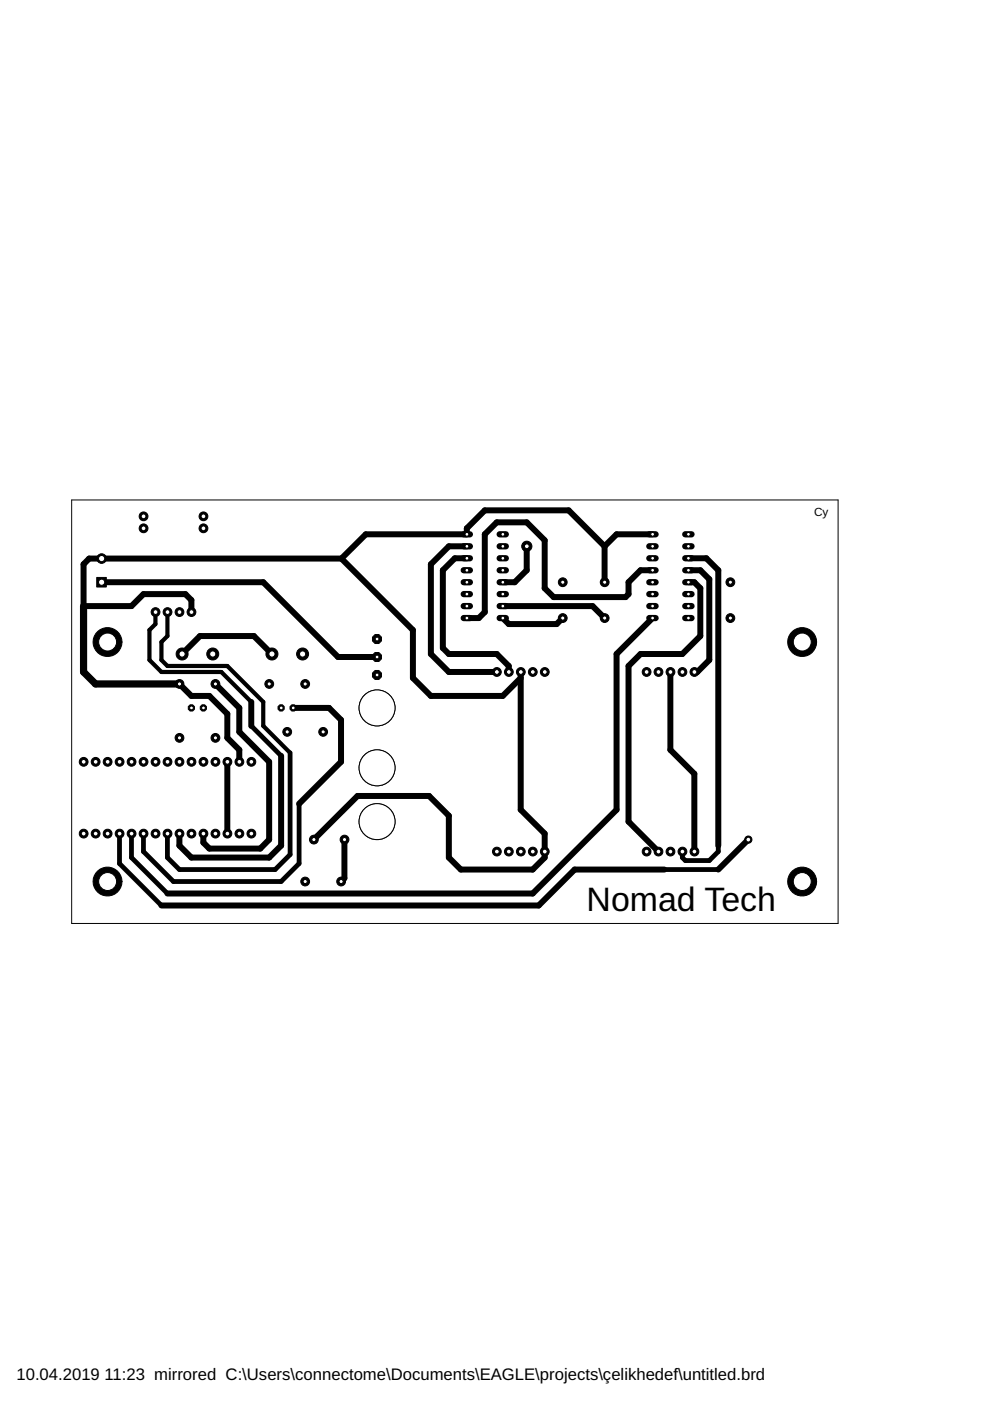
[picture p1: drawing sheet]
<svg xmlns="http://www.w3.org/2000/svg" width="210mm" height="297mm" viewBox="0 0 210 297" stroke-linecap="round" stroke-linejoin="round" font-family="sans-serif">
<defs><g id="words">
<text font-size="7.2" x="124.4" y="193.3">Nomad Tech</text>
<g font-size="3.5">
<text x="3.5" y="292.5">10.04.2019</text>
<text x="22.2" y="292.5">11:23 mirrored C:\Users\connectome\Documents\EAGLE\projects\çelikhedef\untitled.brd</text>
</g>
<text font-size="2.5" x="172.6" y="109.5">Cy</text>
</g></defs>
<g fill="#000" stroke="#000" stroke-width=".21">
<path d="M20.7 133.9a3.1 3.1 0 0 1 3.3-.6 3.1 3.1 0 0 1 1.9 2.8h-2.6a.52 .52 0 0 1-.7 .6 .52 .52 0 0 1-.2-.9 .52 .52 0 0 1 .9 .2l2.6 .1a3.1 3.1 0 0 1-4.3 2.8 3.1 3.1 0 0 1-.9-5z" fill-rule="evenodd"/>
<path d="M168 133.9a3.1 3.1 0 0 1 3.3-.6 3.1 3.1 0 0 1 1.8 2.8h-2.5a.52 .52 0 0 1-.7 .6 .52 .52 0 0 1-.2-.9 .52 .52 0 0 1 .9 .2l2.5 .1a3.1 3.1 0 0 1-4.3 2.8 3.1 3.1 0 0 1-.8-5z" fill-rule="evenodd"/>
<path d="M77.9 147.8a3.1 3.1 0 0 1 3.3-.5 3.1 3.1 0 0 1 1.8 2.8h-2.5a.53 .53 0 0 1-.9 .4 .53 .53 0 0 1 0-.9 .53 .53 0 0 1 .9 .4l2.5 .1a3.1 3.1 0 0 1-4.3 2.8 3.1 3.1 0 0 1-.8-5.1z" fill-rule="evenodd"/>
<path d="M77.9 160.5a3.1 3.1 0 0 1 3.3-.5 3.1 3.1 0 0 1 1.8 2.8h-2.5a.53 .53 0 0 1-.9 .4 .53 .53 0 0 1 0-.9 .53 .53 0 0 1 .9 .4l2.5 .1a3.1 3.1 0 0 1-4.3 2.8 3.1 3.1 0 0 1-.8-5.1z" fill-rule="evenodd"/>
<path d="M77.9 171.9a3.1 3.1 0 0 1 3.3-.5 3.1 3.1 0 0 1 1.8 2.8h-2.5a.54 .54 0 0 1-.9 .4 .54 .54 0 0 1 0-.9 .54 .54 0 0 1 .9 .4l2.5 .1a3.1 3.1 0 0 1-4.3 2.8 3.1 3.1 0 0 1-.8-5.1z" fill-rule="evenodd"/>
<path d="M20.7 184.6a3.1 3.1 0 0 1 3.3-.5 3.1 3.1 0 0 1 1.9 2.8h-2.6a.52 .52 0 0 1-.7 .5 .52 .52 0 0 1-.2-.8 .52 .52 0 0 1 .9 .2l2.6 .1a3.1 3.1 0 0 1-4.3 2.8 3.1 3.1 0 0 1-.9-5.1z" fill-rule="evenodd"/>
<path d="M168 184.6a3.1 3.1 0 0 1 3.3-.5 3.1 3.1 0 0 1 1.8 2.8h-2.5a.52 .52 0 0 1-.7 .5 .52 .52 0 0 1-.2-.8 .52 .52 0 0 1 .9 .2l2.5 .1a3.1 3.1 0 0 1-4.3 2.8 3.1 3.1 0 0 1-.8-5.1z" fill-rule="evenodd"/>
</g>
<g fill="none" stroke="#000" stroke-width="1.3">
<path d="M72.4 118.4l15.1 15.2v10.1l3.9 3.9h15.2l3.8-3.9M72.4 118.4h-53.5l-1.2 1.2v8.9h10.2l2.5-2.5h8.9l1.3 1.2v2.6M99 115.8h-3.8l-3.8 3.8v19.1l3.8 3.8h10.1M99 118.4h-2.6l-2.5 2.5v16.5l1.3 1.3h10.1l2.6 2.5v1.3M111.7 115.8v5.1l-2.6 2.5h-2.5M128.2 115.8v7.6M128.2 115.8l-7.6-7.6h-17.8l-3.8 3.8v1.3h-21.4l-5.2 5.1M138.3 113.3h-7.6l-2.5 2.5M145.9 118.4h3.9l2.5 2.5v58.4M21.5 123.4h34.3l15.9 15.9h8.2M38.6 138.7l3.8-3.8h11.4l3.8 3.8M106.6 128.5h19l2.6 2.5"/>
<path d="M106.6 131l1.3 1.3h10.1l1.3-1.3M137.7 131h1.3M138.3 120.9h-2.5l-2.5 2.5v2.6l-.7 .6h-15.2l-1.9-1.9v-10.1l-3.8-3.9h-6.4l-2.5 2.6v16.5l-1.3 1.2h-2.5M138.3 131l-7.6 7.7v33l-17.8 17.7h-77.4M145.9 120.9h2.6l1.9 1.9v17.1l-2.6 2.6h-.6M145.9 123.4h1.3l1.3 1.3v10.2l-3.8 3.8h-8.9l-2.5 2.5v33l6.3 6.4M38 145l2.6 2.6h3.8l3.8 3.8v5l2.5 2.6v2.5M45.7 145l5 5.1v5.1l6.4 6.3v16.5l-1.9 1.9h-10.8l-1.3-1.3v-1.9M53.3 148.8v5.1M62.1 150.1h7.7l2.5 2.5v8.9l-8.9 8.9M110.4 142.5v29.2l5.1 5v5.1l-2.6 2.6h-15.2l-2.5-2.6v-8.8l-4.2-4.2h-15.2l-9.3 9.2M142.1 142.5v16.5l5.1 5.1v16.5"/>
<path d="M48.2 161.5v15.2M59.6 160.3v19l-2.5 2.5h-16.5l-2.6-2.5v-2.6M73 178v8.2l-.7 .7M158.6 178l-6.3 6.4M140.9 184.4h-19.1l-7.6 7.6h-80"/>
</g>
<path d="M53.3 153.9l6.3 6.4M61.5 159.6v21.6l-3.2 3.2h-20.3l-2.5-2.6v-5.1M25.3 176.7v6.4l8.9 8.9M27.9 176.7v5.1l7.6 7.6M63.4 170.4v12.7l-3.8 3.8h-22.8l-6.4-6.3v-3.9M152.3 179.3v1.3l-1.9 1.9h-5.1l-.6-.7v-1.2M140.9 184.4h11.4" fill="none" stroke="#000" stroke-width="1"/>
<path d="M33 129.8v2.5l-1.3 1.3v6.3l2.5 2.6h12.7l6.4 6.3M35.5 129.8v5.1l-1.3 1.2v3.8l1.3 1.3h12.7l7.6 7.6v5.1l5.7 5.7" fill="none" stroke="#000" stroke-width=".89"/>
<path d="M110.4 142.5v1.2" fill="none" stroke="#000" stroke-width=".63"/>
<path d="M17.7 128.5v14l2.6 2.5h17.7" fill="none" stroke="#000" stroke-width="1.5"/>
<circle cx="138.4" cy="131" r=".4" fill="#fff" stroke="#000" stroke-width=".21"/>
<path d="M137.7 128.5h1.3" fill="none" stroke="#000" stroke-width="1.3"/>
<circle cx="138.4" cy="128.5" r=".4" fill="#fff" stroke="#000" stroke-width=".21"/>
<path d="M137.7 115.8h1.3" fill="none" stroke="#000" stroke-width="1.3"/>
<circle cx="138.4" cy="115.8" r=".4" fill="#fff" stroke="#000" stroke-width=".21"/>
<path d="M137.7 113.3h1.3" fill="none" stroke="#000" stroke-width="1.3"/>
<circle cx="138.4" cy="113.3" r=".4" fill="#fff" stroke="#000" stroke-width=".21"/>
<path d="M137.7 126h1.3" fill="none" stroke="#000" stroke-width="1.3"/>
<circle cx="138.4" cy="126" r=".4" fill="#fff" stroke="#000" stroke-width=".21"/>
<path d="M137.7 123.4h1.3" fill="none" stroke="#000" stroke-width="1.3"/>
<circle cx="138.4" cy="123.4" r=".4" fill="#fff" stroke="#000" stroke-width=".21"/>
<path d="M137.7 118.4h1.3" fill="none" stroke="#000" stroke-width="1.3"/>
<circle cx="138.4" cy="118.4" r=".4" fill="#fff" stroke="#000" stroke-width=".21"/>
<path d="M137.7 120.9h1.3" fill="none" stroke="#000" stroke-width="1.3"/>
<circle cx="138.4" cy="120.9" r=".4" fill="#fff" stroke="#000" stroke-width=".21"/>
<path d="M145.3 113.3h1.3" fill="none" stroke="#000" stroke-width="1.3"/>
<circle cx="146" cy="113.3" r=".4" fill="#fff" stroke="#000" stroke-width=".21"/>
<path d="M145.3 115.8h1.3" fill="none" stroke="#000" stroke-width="1.3"/>
<circle cx="146" cy="115.8" r=".4" fill="#fff" stroke="#000" stroke-width=".21"/>
<path d="M145.3 118.4h1.3" fill="none" stroke="#000" stroke-width="1.3"/>
<circle cx="146" cy="118.4" r=".4" fill="#fff" stroke="#000" stroke-width=".21"/>
<path d="M145.3 120.9h1.3" fill="none" stroke="#000" stroke-width="1.3"/>
<circle cx="146" cy="120.9" r=".4" fill="#fff" stroke="#000" stroke-width=".21"/>
<path d="M145.3 123.4h1.3" fill="none" stroke="#000" stroke-width="1.3"/>
<circle cx="146" cy="123.4" r=".4" fill="#fff" stroke="#000" stroke-width=".21"/>
<path d="M145.3 126h1.3" fill="none" stroke="#000" stroke-width="1.3"/>
<circle cx="146" cy="126" r=".4" fill="#fff" stroke="#000" stroke-width=".21"/>
<path d="M145.3 128.5h1.3" fill="none" stroke="#000" stroke-width="1.3"/>
<circle cx="146" cy="128.5" r=".4" fill="#fff" stroke="#000" stroke-width=".21"/>
<path d="M145.3 131h1.3" fill="none" stroke="#000" stroke-width="1.3"/>
<circle cx="146" cy="131" r=".4" fill="#fff" stroke="#000" stroke-width=".21"/>
<path d="M98.3 131h1.3" fill="none" stroke="#000" stroke-width="1.3"/>
<circle cx="99" cy="131" r=".4" fill="#fff" stroke="#000" stroke-width=".21"/>
<path d="M98.3 128.5h1.3" fill="none" stroke="#000" stroke-width="1.3"/>
<circle cx="99" cy="128.5" r=".4" fill="#fff" stroke="#000" stroke-width=".21"/>
<path d="M98.3 115.8h1.3" fill="none" stroke="#000" stroke-width="1.3"/>
<circle cx="99" cy="115.8" r=".4" fill="#fff" stroke="#000" stroke-width=".21"/>
<path d="M98.3 113.3h1.3" fill="none" stroke="#000" stroke-width="1.3"/>
<circle cx="99" cy="113.3" r=".4" fill="#fff" stroke="#000" stroke-width=".21"/>
<path d="M98.3 126h1.3" fill="none" stroke="#000" stroke-width="1.3"/>
<circle cx="99" cy="126" r=".4" fill="#fff" stroke="#000" stroke-width=".21"/>
<path d="M98.3 123.4h1.3" fill="none" stroke="#000" stroke-width="1.3"/>
<circle cx="99" cy="123.4" r=".4" fill="#fff" stroke="#000" stroke-width=".21"/>
<path d="M98.3 118.4h1.3" fill="none" stroke="#000" stroke-width="1.3"/>
<circle cx="99" cy="118.4" r=".4" fill="#fff" stroke="#000" stroke-width=".21"/>
<path d="M98.3 120.9h1.3" fill="none" stroke="#000" stroke-width="1.3"/>
<circle cx="99" cy="120.9" r=".4" fill="#fff" stroke="#000" stroke-width=".21"/>
<path d="M105.9 113.3h1.4" fill="none" stroke="#000" stroke-width="1.3"/>
<circle cx="106.6" cy="113.3" r=".4" fill="#fff" stroke="#000" stroke-width=".21"/>
<path d="M105.9 115.8h1.4" fill="none" stroke="#000" stroke-width="1.3"/>
<circle cx="106.6" cy="115.8" r=".4" fill="#fff" stroke="#000" stroke-width=".21"/>
<path d="M105.9 118.4h1.4" fill="none" stroke="#000" stroke-width="1.3"/>
<circle cx="106.6" cy="118.4" r=".4" fill="#fff" stroke="#000" stroke-width=".21"/>
<path d="M105.9 120.9h1.4" fill="none" stroke="#000" stroke-width="1.3"/>
<circle cx="106.6" cy="120.9" r=".4" fill="#fff" stroke="#000" stroke-width=".21"/>
<path d="M105.9 123.4h1.4" fill="none" stroke="#000" stroke-width="1.3"/>
<circle cx="106.6" cy="123.4" r=".4" fill="#fff" stroke="#000" stroke-width=".21"/>
<path d="M105.9 126h1.4" fill="none" stroke="#000" stroke-width="1.3"/>
<circle cx="106.6" cy="126" r=".4" fill="#fff" stroke="#000" stroke-width=".21"/>
<path d="M105.9 128.5h1.4" fill="none" stroke="#000" stroke-width="1.3"/>
<circle cx="106.6" cy="128.5" r=".4" fill="#fff" stroke="#000" stroke-width=".21"/>
<path d="M105.9 131h1.4" fill="none" stroke="#000" stroke-width="1.3"/>
<circle cx="106.6" cy="131" r=".4" fill="#fff" stroke="#000" stroke-width=".21"/>
<circle cx="17.7" cy="161.5" r=".93" fill="#000" stroke="#000" stroke-width=".21"/>
<circle cx="17.7" cy="161.5" r=".51" fill="#fff" stroke="#000" stroke-width=".21"/>
<circle cx="20.3" cy="161.5" r=".93" fill="#000" stroke="#000" stroke-width=".21"/>
<circle cx="20.3" cy="161.5" r=".51" fill="#fff" stroke="#000" stroke-width=".21"/>
<circle cx="22.8" cy="161.5" r=".93" fill="#000" stroke="#000" stroke-width=".21"/>
<circle cx="22.8" cy="161.5" r=".51" fill="#fff" stroke="#000" stroke-width=".21"/>
<circle cx="25.4" cy="161.5" r=".93" fill="#000" stroke="#000" stroke-width=".21"/>
<circle cx="25.4" cy="161.5" r=".51" fill="#fff" stroke="#000" stroke-width=".21"/>
<circle cx="27.9" cy="161.5" r=".93" fill="#000" stroke="#000" stroke-width=".21"/>
<circle cx="27.9" cy="161.5" r=".51" fill="#fff" stroke="#000" stroke-width=".21"/>
<circle cx="30.4" cy="161.5" r=".93" fill="#000" stroke="#000" stroke-width=".21"/>
<circle cx="30.4" cy="161.5" r=".51" fill="#fff" stroke="#000" stroke-width=".21"/>
<circle cx="33" cy="161.5" r=".93" fill="#000" stroke="#000" stroke-width=".21"/>
<circle cx="33" cy="161.5" r=".51" fill="#fff" stroke="#000" stroke-width=".21"/>
<circle cx="35.5" cy="161.5" r=".93" fill="#000" stroke="#000" stroke-width=".21"/>
<circle cx="35.5" cy="161.5" r=".51" fill="#fff" stroke="#000" stroke-width=".21"/>
<circle cx="38.1" cy="161.5" r=".93" fill="#000" stroke="#000" stroke-width=".21"/>
<circle cx="38.1" cy="161.5" r=".51" fill="#fff" stroke="#000" stroke-width=".21"/>
<circle cx="40.6" cy="161.5" r=".93" fill="#000" stroke="#000" stroke-width=".21"/>
<circle cx="40.6" cy="161.5" r=".51" fill="#fff" stroke="#000" stroke-width=".21"/>
<circle cx="43.1" cy="161.5" r=".93" fill="#000" stroke="#000" stroke-width=".21"/>
<circle cx="43.1" cy="161.5" r=".51" fill="#fff" stroke="#000" stroke-width=".21"/>
<circle cx="45.7" cy="161.5" r=".93" fill="#000" stroke="#000" stroke-width=".21"/>
<circle cx="45.7" cy="161.5" r=".51" fill="#fff" stroke="#000" stroke-width=".21"/>
<circle cx="48.2" cy="161.5" r=".93" fill="#000" stroke="#000" stroke-width=".21"/>
<circle cx="48.2" cy="161.5" r=".51" fill="#fff" stroke="#000" stroke-width=".21"/>
<circle cx="50.8" cy="161.5" r=".93" fill="#000" stroke="#000" stroke-width=".21"/>
<circle cx="50.8" cy="161.5" r=".51" fill="#fff" stroke="#000" stroke-width=".21"/>
<circle cx="53.3" cy="161.5" r=".93" fill="#000" stroke="#000" stroke-width=".21"/>
<circle cx="53.3" cy="161.5" r=".51" fill="#fff" stroke="#000" stroke-width=".21"/>
<circle cx="53.3" cy="176.7" r=".93" fill="#000" stroke="#000" stroke-width=".21"/>
<circle cx="53.3" cy="176.7" r=".51" fill="#fff" stroke="#000" stroke-width=".21"/>
<circle cx="50.8" cy="176.7" r=".93" fill="#000" stroke="#000" stroke-width=".21"/>
<circle cx="50.8" cy="176.7" r=".51" fill="#fff" stroke="#000" stroke-width=".21"/>
<circle cx="48.2" cy="176.7" r=".93" fill="#000" stroke="#000" stroke-width=".21"/>
<circle cx="48.2" cy="176.7" r=".51" fill="#fff" stroke="#000" stroke-width=".21"/>
<circle cx="45.7" cy="176.7" r=".93" fill="#000" stroke="#000" stroke-width=".21"/>
<circle cx="45.7" cy="176.7" r=".51" fill="#fff" stroke="#000" stroke-width=".21"/>
<circle cx="43.1" cy="176.7" r=".93" fill="#000" stroke="#000" stroke-width=".21"/>
<circle cx="43.1" cy="176.7" r=".51" fill="#fff" stroke="#000" stroke-width=".21"/>
<circle cx="40.6" cy="176.7" r=".93" fill="#000" stroke="#000" stroke-width=".21"/>
<circle cx="40.6" cy="176.7" r=".51" fill="#fff" stroke="#000" stroke-width=".21"/>
<circle cx="38.1" cy="176.7" r=".93" fill="#000" stroke="#000" stroke-width=".21"/>
<circle cx="38.1" cy="176.7" r=".51" fill="#fff" stroke="#000" stroke-width=".21"/>
<circle cx="35.5" cy="176.7" r=".93" fill="#000" stroke="#000" stroke-width=".21"/>
<circle cx="35.5" cy="176.7" r=".51" fill="#fff" stroke="#000" stroke-width=".21"/>
<circle cx="33" cy="176.7" r=".93" fill="#000" stroke="#000" stroke-width=".21"/>
<circle cx="33" cy="176.7" r=".51" fill="#fff" stroke="#000" stroke-width=".21"/>
<circle cx="30.4" cy="176.7" r=".93" fill="#000" stroke="#000" stroke-width=".21"/>
<circle cx="30.4" cy="176.7" r=".51" fill="#fff" stroke="#000" stroke-width=".21"/>
<circle cx="27.9" cy="176.7" r=".93" fill="#000" stroke="#000" stroke-width=".21"/>
<circle cx="27.9" cy="176.7" r=".51" fill="#fff" stroke="#000" stroke-width=".21"/>
<circle cx="25.4" cy="176.7" r=".93" fill="#000" stroke="#000" stroke-width=".21"/>
<circle cx="25.4" cy="176.7" r=".51" fill="#fff" stroke="#000" stroke-width=".21"/>
<circle cx="22.8" cy="176.7" r=".93" fill="#000" stroke="#000" stroke-width=".21"/>
<circle cx="22.8" cy="176.7" r=".51" fill="#fff" stroke="#000" stroke-width=".21"/>
<circle cx="20.3" cy="176.7" r=".93" fill="#000" stroke="#000" stroke-width=".21"/>
<circle cx="20.3" cy="176.7" r=".51" fill="#fff" stroke="#000" stroke-width=".21"/>
<circle cx="17.7" cy="176.7" r=".93" fill="#000" stroke="#000" stroke-width=".21"/>
<circle cx="17.7" cy="176.7" r=".51" fill="#fff" stroke="#000" stroke-width=".21"/>
<path d="M20.5 122.4h2v2.1h-2z" fill="#000" stroke="#000" stroke-width=".21"/>
<circle cx="21.5" cy="123.4" r=".66" fill="#fff" stroke="#000" stroke-width=".21"/>
<circle cx="21.5" cy="118.4" r="1.02" fill="#000" stroke="#000" stroke-width=".21"/>
<circle cx="21.5" cy="118.4" r=".66" fill="#fff" stroke="#000" stroke-width=".21"/>
<circle cx="79.9" cy="143.1" r="1.03" fill="#000" stroke="#000" stroke-width=".21"/>
<circle cx="79.9" cy="143.1" r=".4" fill="#fff" stroke="#000" stroke-width=".21"/>
<circle cx="79.9" cy="139.3" r="1.03" fill="#000" stroke="#000" stroke-width=".21"/>
<circle cx="79.9" cy="139.3" r=".4" fill="#fff" stroke="#000" stroke-width=".21"/>
<circle cx="79.9" cy="135.5" r="1.03" fill="#000" stroke="#000" stroke-width=".21"/>
<circle cx="79.9" cy="135.5" r=".4" fill="#fff" stroke="#000" stroke-width=".21"/>
<circle cx="43.1" cy="150.1" r=".71" fill="#000" stroke="#000" stroke-width=".21"/>
<circle cx="43.1" cy="150.1" r=".4" fill="#fff" stroke="#000" stroke-width=".21"/>
<circle cx="40.6" cy="150.1" r=".71" fill="#000" stroke="#000" stroke-width=".21"/>
<circle cx="40.6" cy="150.1" r=".4" fill="#fff" stroke="#000" stroke-width=".21"/>
<circle cx="73" cy="178" r=".93" fill="#000" stroke="#000" stroke-width=".21"/>
<circle cx="73" cy="178" r=".44" fill="#fff" stroke="#000" stroke-width=".21"/>
<circle cx="66.5" cy="178" r=".93" fill="#000" stroke="#000" stroke-width=".21"/>
<circle cx="66.5" cy="178" r=".44" fill="#fff" stroke="#000" stroke-width=".21"/>
<circle cx="119.3" cy="131" r=".93" fill="#000" stroke="#000" stroke-width=".21"/>
<circle cx="119.3" cy="131" r=".44" fill="#fff" stroke="#000" stroke-width=".21"/>
<circle cx="119.3" cy="123.4" r=".93" fill="#000" stroke="#000" stroke-width=".21"/>
<circle cx="119.3" cy="123.4" r=".44" fill="#fff" stroke="#000" stroke-width=".21"/>
<circle cx="154.9" cy="131" r=".93" fill="#000" stroke="#000" stroke-width=".21"/>
<circle cx="154.9" cy="131" r=".44" fill="#fff" stroke="#000" stroke-width=".21"/>
<circle cx="154.9" cy="123.4" r=".93" fill="#000" stroke="#000" stroke-width=".21"/>
<circle cx="154.9" cy="123.4" r=".44" fill="#fff" stroke="#000" stroke-width=".21"/>
<circle cx="72.3" cy="186.9" r=".93" fill="#000" stroke="#000" stroke-width=".21"/>
<circle cx="72.3" cy="186.9" r=".44" fill="#fff" stroke="#000" stroke-width=".21"/>
<circle cx="64.7" cy="186.9" r=".93" fill="#000" stroke="#000" stroke-width=".21"/>
<circle cx="64.7" cy="186.9" r=".44" fill="#fff" stroke="#000" stroke-width=".21"/>
<circle cx="60.9" cy="155.2" r=".93" fill="#000" stroke="#000" stroke-width=".21"/>
<circle cx="60.9" cy="155.2" r=".44" fill="#fff" stroke="#000" stroke-width=".21"/>
<circle cx="68.5" cy="155.2" r=".93" fill="#000" stroke="#000" stroke-width=".21"/>
<circle cx="68.5" cy="155.2" r=".44" fill="#fff" stroke="#000" stroke-width=".21"/>
<circle cx="45.7" cy="156.4" r=".93" fill="#000" stroke="#000" stroke-width=".21"/>
<circle cx="45.7" cy="156.4" r=".44" fill="#fff" stroke="#000" stroke-width=".21"/>
<circle cx="38.1" cy="156.4" r=".93" fill="#000" stroke="#000" stroke-width=".21"/>
<circle cx="38.1" cy="156.4" r=".44" fill="#fff" stroke="#000" stroke-width=".21"/>
<circle cx="38.1" cy="145" r=".93" fill="#000" stroke="#000" stroke-width=".21"/>
<circle cx="38.1" cy="145" r=".44" fill="#fff" stroke="#000" stroke-width=".21"/>
<circle cx="45.7" cy="145" r=".93" fill="#000" stroke="#000" stroke-width=".21"/>
<circle cx="45.7" cy="145" r=".44" fill="#fff" stroke="#000" stroke-width=".21"/>
<circle cx="64.7" cy="145" r=".93" fill="#000" stroke="#000" stroke-width=".21"/>
<circle cx="64.7" cy="145" r=".44" fill="#fff" stroke="#000" stroke-width=".21"/>
<circle cx="57.1" cy="145" r=".93" fill="#000" stroke="#000" stroke-width=".21"/>
<circle cx="57.1" cy="145" r=".44" fill="#fff" stroke="#000" stroke-width=".21"/>
<circle cx="64.2" cy="138.7" r="1.27" fill="#000" stroke="#000" stroke-width=".21"/>
<circle cx="64.2" cy="138.7" r=".66" fill="#fff" stroke="#000" stroke-width=".21"/>
<circle cx="57.7" cy="138.7" r="1.27" fill="#000" stroke="#000" stroke-width=".21"/>
<circle cx="57.7" cy="138.7" r=".66" fill="#fff" stroke="#000" stroke-width=".21"/>
<circle cx="45.1" cy="138.7" r="1.27" fill="#000" stroke="#000" stroke-width=".21"/>
<circle cx="45.1" cy="138.7" r=".66" fill="#fff" stroke="#000" stroke-width=".21"/>
<circle cx="38.6" cy="138.7" r="1.27" fill="#000" stroke="#000" stroke-width=".21"/>
<circle cx="38.6" cy="138.7" r=".66" fill="#fff" stroke="#000" stroke-width=".21"/>
<circle cx="33" cy="129.8" r=".93" fill="#000" stroke="#000" stroke-width=".21"/>
<circle cx="33" cy="129.8" r=".51" fill="#fff" stroke="#000" stroke-width=".21"/>
<circle cx="35.5" cy="129.8" r=".93" fill="#000" stroke="#000" stroke-width=".21"/>
<circle cx="35.5" cy="129.8" r=".51" fill="#fff" stroke="#000" stroke-width=".21"/>
<circle cx="38.1" cy="129.8" r=".93" fill="#000" stroke="#000" stroke-width=".21"/>
<circle cx="38.1" cy="129.8" r=".51" fill="#fff" stroke="#000" stroke-width=".21"/>
<circle cx="40.6" cy="129.8" r=".93" fill="#000" stroke="#000" stroke-width=".21"/>
<circle cx="40.6" cy="129.8" r=".51" fill="#fff" stroke="#000" stroke-width=".21"/>
<circle cx="30.4" cy="112" r=".93" fill="#000" stroke="#000" stroke-width=".21"/>
<circle cx="30.4" cy="112" r=".51" fill="#fff" stroke="#000" stroke-width=".21"/>
<circle cx="30.4" cy="109.5" r=".93" fill="#000" stroke="#000" stroke-width=".21"/>
<circle cx="30.4" cy="109.5" r=".51" fill="#fff" stroke="#000" stroke-width=".21"/>
<circle cx="43.1" cy="112" r=".93" fill="#000" stroke="#000" stroke-width=".21"/>
<circle cx="43.1" cy="112" r=".51" fill="#fff" stroke="#000" stroke-width=".21"/>
<circle cx="43.1" cy="109.5" r=".93" fill="#000" stroke="#000" stroke-width=".21"/>
<circle cx="43.1" cy="109.5" r=".51" fill="#fff" stroke="#000" stroke-width=".21"/>
<circle cx="62.1" cy="150.1" r=".71" fill="#000" stroke="#000" stroke-width=".21"/>
<circle cx="62.2" cy="150.1" r=".4" fill="#fff" stroke="#000" stroke-width=".21"/>
<circle cx="59.6" cy="150.1" r=".71" fill="#000" stroke="#000" stroke-width=".21"/>
<circle cx="59.6" cy="150.1" r=".4" fill="#fff" stroke="#000" stroke-width=".21"/>
<circle cx="147.2" cy="180.6" r=".93" fill="#000" stroke="#000" stroke-width=".21"/>
<circle cx="147.2" cy="180.6" r=".51" fill="#fff" stroke="#000" stroke-width=".21"/>
<circle cx="144.7" cy="180.6" r=".93" fill="#000" stroke="#000" stroke-width=".21"/>
<circle cx="144.7" cy="180.6" r=".51" fill="#fff" stroke="#000" stroke-width=".21"/>
<circle cx="142.2" cy="180.6" r=".93" fill="#000" stroke="#000" stroke-width=".21"/>
<circle cx="142.2" cy="180.6" r=".51" fill="#fff" stroke="#000" stroke-width=".21"/>
<circle cx="139.6" cy="180.6" r=".93" fill="#000" stroke="#000" stroke-width=".21"/>
<circle cx="139.6" cy="180.6" r=".51" fill="#fff" stroke="#000" stroke-width=".21"/>
<circle cx="137.1" cy="180.6" r=".93" fill="#000" stroke="#000" stroke-width=".21"/>
<circle cx="137.1" cy="180.6" r=".51" fill="#fff" stroke="#000" stroke-width=".21"/>
<circle cx="147.2" cy="142.5" r=".93" fill="#000" stroke="#000" stroke-width=".21"/>
<circle cx="147.2" cy="142.5" r=".51" fill="#fff" stroke="#000" stroke-width=".21"/>
<circle cx="144.7" cy="142.5" r=".93" fill="#000" stroke="#000" stroke-width=".21"/>
<circle cx="144.7" cy="142.5" r=".51" fill="#fff" stroke="#000" stroke-width=".21"/>
<circle cx="142.2" cy="142.5" r=".93" fill="#000" stroke="#000" stroke-width=".21"/>
<circle cx="142.2" cy="142.5" r=".51" fill="#fff" stroke="#000" stroke-width=".21"/>
<circle cx="139.6" cy="142.5" r=".93" fill="#000" stroke="#000" stroke-width=".21"/>
<circle cx="139.6" cy="142.5" r=".51" fill="#fff" stroke="#000" stroke-width=".21"/>
<circle cx="137.1" cy="142.5" r=".93" fill="#000" stroke="#000" stroke-width=".21"/>
<circle cx="137.1" cy="142.5" r=".51" fill="#fff" stroke="#000" stroke-width=".21"/>
<circle cx="115.5" cy="180.6" r=".93" fill="#000" stroke="#000" stroke-width=".21"/>
<circle cx="115.5" cy="180.6" r=".51" fill="#fff" stroke="#000" stroke-width=".21"/>
<circle cx="113" cy="180.6" r=".93" fill="#000" stroke="#000" stroke-width=".21"/>
<circle cx="113" cy="180.6" r=".51" fill="#fff" stroke="#000" stroke-width=".21"/>
<circle cx="110.4" cy="180.6" r=".93" fill="#000" stroke="#000" stroke-width=".21"/>
<circle cx="110.4" cy="180.6" r=".51" fill="#fff" stroke="#000" stroke-width=".21"/>
<circle cx="107.9" cy="180.6" r=".93" fill="#000" stroke="#000" stroke-width=".21"/>
<circle cx="107.9" cy="180.6" r=".51" fill="#fff" stroke="#000" stroke-width=".21"/>
<circle cx="105.3" cy="180.6" r=".93" fill="#000" stroke="#000" stroke-width=".21"/>
<circle cx="105.3" cy="180.6" r=".51" fill="#fff" stroke="#000" stroke-width=".21"/>
<circle cx="115.5" cy="142.5" r=".93" fill="#000" stroke="#000" stroke-width=".21"/>
<circle cx="115.5" cy="142.5" r=".51" fill="#fff" stroke="#000" stroke-width=".21"/>
<circle cx="113" cy="142.5" r=".93" fill="#000" stroke="#000" stroke-width=".21"/>
<circle cx="113" cy="142.5" r=".51" fill="#fff" stroke="#000" stroke-width=".21"/>
<circle cx="110.4" cy="142.5" r=".93" fill="#000" stroke="#000" stroke-width=".21"/>
<circle cx="110.4" cy="142.5" r=".51" fill="#fff" stroke="#000" stroke-width=".21"/>
<circle cx="107.9" cy="142.5" r=".93" fill="#000" stroke="#000" stroke-width=".21"/>
<circle cx="107.9" cy="142.5" r=".51" fill="#fff" stroke="#000" stroke-width=".21"/>
<circle cx="105.3" cy="142.5" r=".93" fill="#000" stroke="#000" stroke-width=".21"/>
<circle cx="105.3" cy="142.5" r=".51" fill="#fff" stroke="#000" stroke-width=".21"/>
<circle cx="128.2" cy="131" r=".93" fill="#000" stroke="#000" stroke-width=".21"/>
<circle cx="128.2" cy="131" r=".44" fill="#fff" stroke="#000" stroke-width=".21"/>
<circle cx="128.2" cy="123.4" r=".93" fill="#000" stroke="#000" stroke-width=".21"/>
<circle cx="128.2" cy="123.4" r=".44" fill="#fff" stroke="#000" stroke-width=".21"/>
<circle cx="111.7" cy="115.8" r="1.08" fill="#000" stroke="#000" stroke-width=".21"/>
<circle cx="111.7" cy="115.8" r=".51" fill="#fff" stroke="#000" stroke-width=".21"/>
<circle cx="158.7" cy="178" r=".76" fill="#000" stroke="#000" stroke-width=".21"/>
<circle cx="158.7" cy="178" r=".51" fill="#fff" stroke="#000" stroke-width=".21"/>
<g fill="none" stroke="#000" stroke-width=".21">
<path d="M15.2 106h162.5v89.8h-162.5zM84.1 168.8l-1.6 .3"/>
<circle cx="170.1" cy="186.9" r="1.91"/>
</g>
<circle cx="170.1" cy="186.9" r="1.91" fill="#fff" stroke="#000" stroke-width=".21"/>
<circle cx="22.8" cy="186.9" r="1.91" fill="none" stroke="#000" stroke-width=".21"/>
<circle cx="22.8" cy="186.9" r="1.91" fill="#fff" stroke="#000" stroke-width=".21"/>
<circle cx="170.1" cy="136.1" r="1.91" fill="none" stroke="#000" stroke-width=".21"/>
<circle cx="170.1" cy="136.1" r="1.91" fill="#fff" stroke="#000" stroke-width=".21"/>
<circle cx="22.8" cy="136.1" r="1.91" fill="none" stroke="#000" stroke-width=".21"/>
<circle cx="22.8" cy="136.1" r="1.91" fill="#fff" stroke="#000" stroke-width=".21"/>
<circle cx="79.9" cy="150.1" r="3.8" fill="none" stroke="#000" stroke-width=".21"/>
<circle cx="79.9" cy="150.1" r="3.8" fill="#fff" stroke="#000" stroke-width=".21"/>
<circle cx="79.9" cy="162.8" r="3.8" fill="none" stroke="#000" stroke-width=".21"/>
<circle cx="79.9" cy="162.8" r="3.8" fill="#fff" stroke="#000" stroke-width=".21"/>
<circle cx="79.9" cy="174.2" r="3.8" fill="none" stroke="#000" stroke-width=".21"/>
<circle cx="79.9" cy="174.2" r="3.8" fill="#fff" stroke="#000" stroke-width=".21"/>
<use href="#words"/>
</svg>
